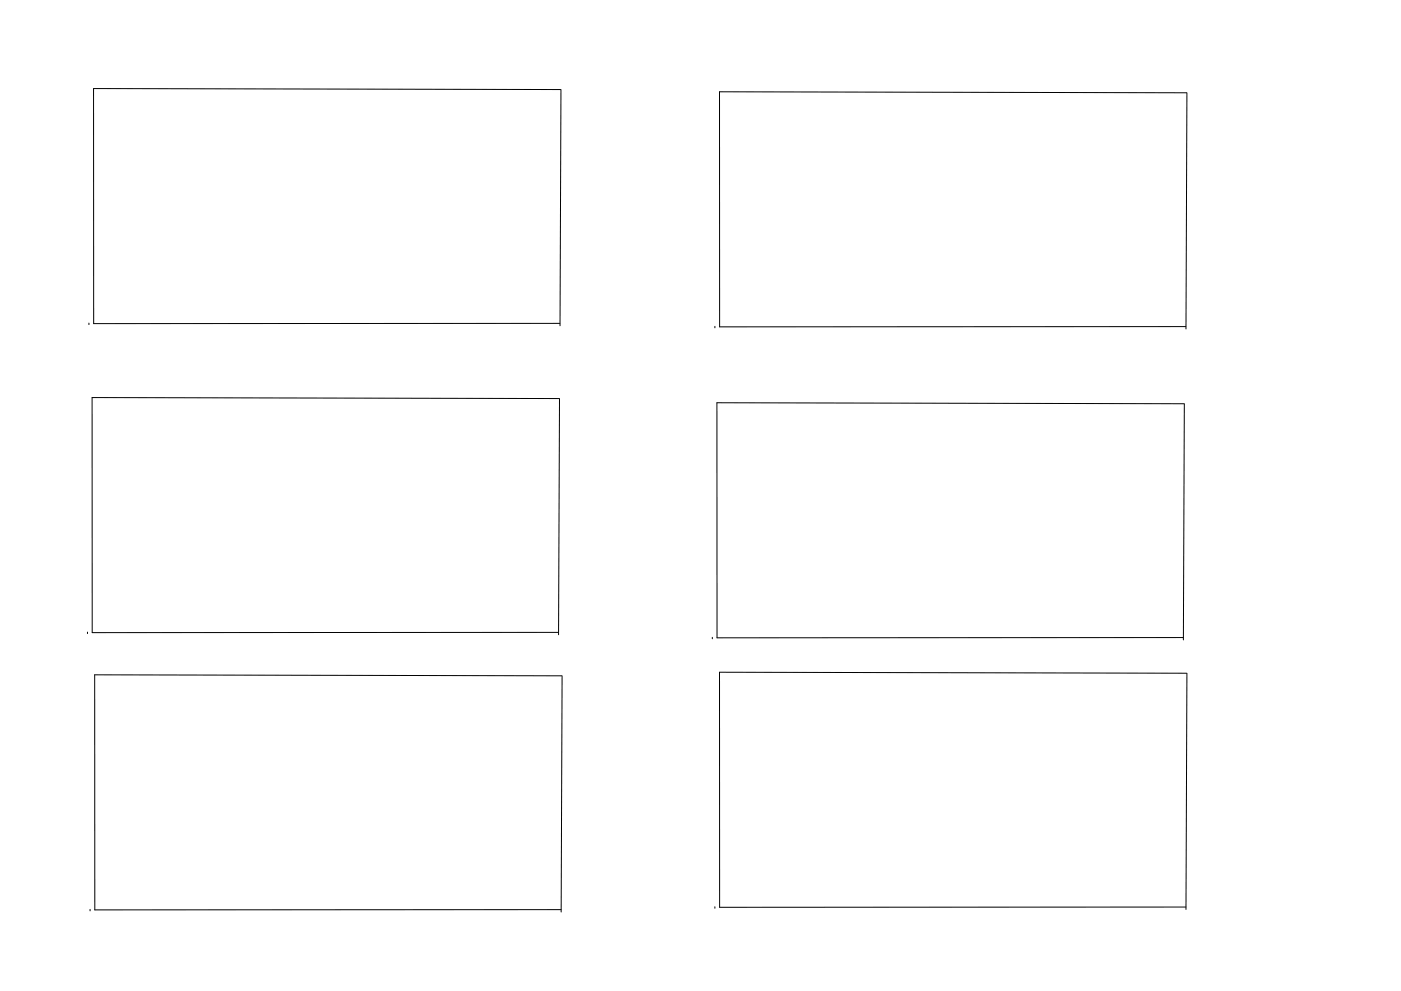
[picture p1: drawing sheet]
<svg xmlns="http://www.w3.org/2000/svg" width="297mm" height="210mm" viewBox="0 0 297 210" stroke-linecap="round" stroke-linejoin="round" font-family="sans-serif">
<g fill="none" stroke="#000" stroke-width=".21">
<path d="M118.9 19l-99.1-.2 .1 49.9 98.8-.1M118.9 19l-.2 50.1M251.6 19.7l-99-.2v49.8h98.8M251.6 19.7l-.1 50.1M18.9 68.6v.3M151.6 69.2v.4M118.5 84.6l-99-.3v49.9h98.9M118.6 84.6l-.2 50.1M251 85.7l-99-.3v49.9h98.9M251.1 85.7l-.2 50.1M18.5 134.1v.3M151 135.2v.3"/>
<path d="M119.1 143.4l-99-.2v49.8h98.8M119.2 143.4l-.2 50.1M251.6 142.8l-99-.2v49.9l98.8-.1M251.6 142.8l-.1 50.1M19.1 192.9v.4M151.6 192.4v.3"/>
</g>
</svg>
